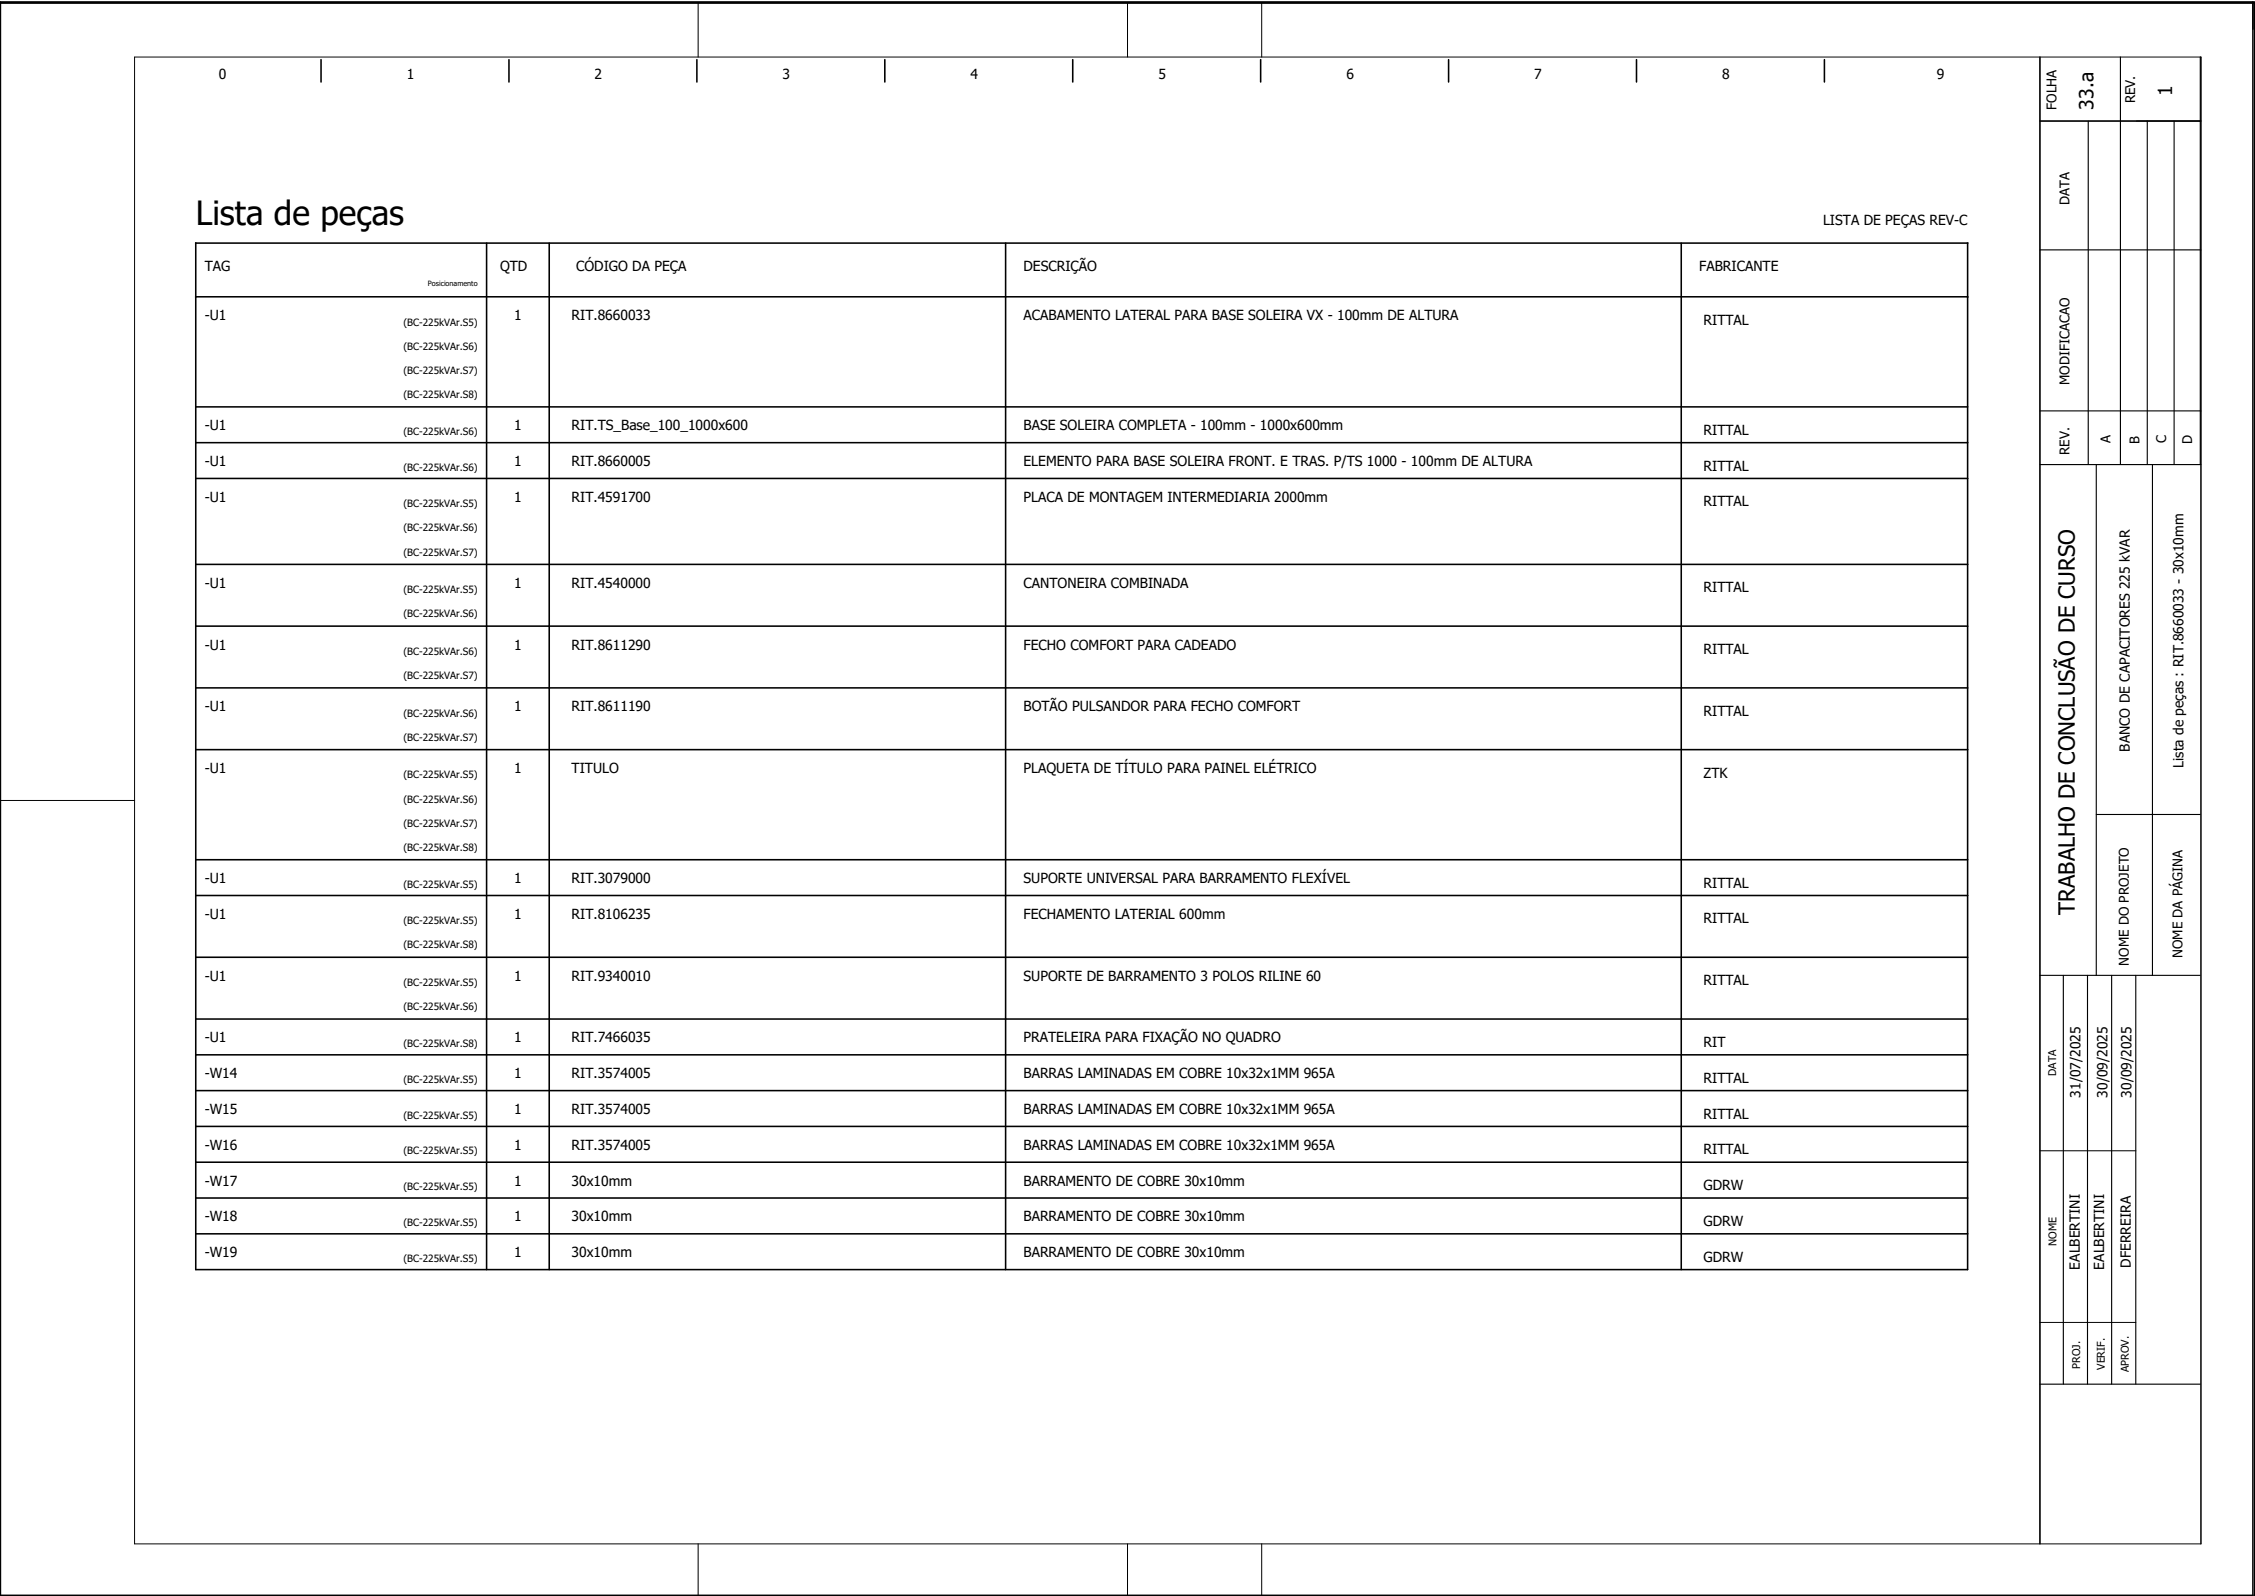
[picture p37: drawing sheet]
<svg xmlns="http://www.w3.org/2000/svg" width="504mm" height="357mm" viewBox="0 0 504 357" stroke-linecap="round" stroke-linejoin="round" font-family="sans-serif">
<defs><g id="words">
<text font-size="7.5" x="43.8" y="50.3">Lista de peças</text>
<text font-size="5" x="463.7" y="204.4" transform="rotate(-90 463.7 204.4)">TRABALHO DE CONCLUSÃO DE CURSO</text>
<g font-size="4.3">
<text x="485.5" y="21.5" transform="rotate(-90 485.5 21.5)">1</text>
<text x="467.9" y="24.5" transform="rotate(-90 467.9 24.5)">33.a</text>
</g>
<g font-size="3.1">
<text x="48.9" y="17.6">0</text>
<text x="90.9" y="17.6">1</text>
<text x="132.9" y="17.6">2</text>
<text x="174.9" y="17.6">3</text>
<text x="216.9" y="17.6">4</text>
<text x="258.9" y="17.6">5</text>
<text x="300.9" y="17.6">6</text>
<text x="342.9" y="17.6">7</text>
<text x="384.9" y="17.6">8</text>
<text x="432.9" y="17.6">9</text>
<text x="407.4" y="50.3">LISTA DE PEÇAS REV-C</text>
<text x="45.7" y="60.6">TAG</text>
<text x="111.8" y="60.6">QTD</text>
<text x="128.8" y="60.6">CÓDIGO DA PEÇA</text>
<text x="228.7" y="60.6">DESCRIÇÃO</text>
<text x="379.8" y="60.6">FABRICANTE</text>
<text x="45.7" y="71.6">-U1</text>
<text x="114.9" y="71.6">1</text>
<text x="127.8" y="71.6">RIT.8660033</text>
<text x="228.7" y="71.6">ACABAMENTO LATERAL PARA BASE SOLEIRA VX - 100mm DE ALTURA</text>
<text x="380.7" y="72.6">RITTAL</text>
<text x="45.7" y="96.2">-U1</text>
<text x="114.9" y="96.2">1</text>
<text x="127.8" y="96.2">RIT.TS_Base_100_1000x600</text>
<text x="228.7" y="96.2">BASE SOLEIRA COMPLETA - 100mm - 1000x600mm</text>
<text x="380.7" y="97.2">RITTAL</text>
<text x="45.7" y="104.2">-U1</text>
<text x="114.9" y="104.2">1</text>
<text x="127.8" y="104.2">RIT.8660005</text>
<text x="228.7" y="104.2">ELEMENTO PARA BASE SOLEIRA FRONT. E TRAS. P/TS 1000 - 100mm DE ALTURA</text>
<text x="380.7" y="105.2">RITTAL</text>
<text x="45.7" y="112.2">-U1</text>
<text x="114.9" y="112.2">1</text>
<text x="127.8" y="112.2">RIT.4591700</text>
<text x="228.7" y="112.2">PLACA DE MONTAGEM INTERMEDIARIA 2000mm</text>
<text x="380.7" y="113.2">RITTAL</text>
<text x="45.7" y="131.4">-U1</text>
<text x="114.9" y="131.4">1</text>
<text x="127.8" y="131.4">RIT.4540000</text>
<text x="228.7" y="131.4">CANTONEIRA COMBINADA</text>
<text x="380.7" y="132.4">RITTAL</text>
<text x="45.7" y="145.2">-U1</text>
<text x="114.9" y="145.2">1</text>
<text x="127.8" y="145.2">RIT.8611290</text>
<text x="228.7" y="145.2">FECHO COMFORT PARA CADEADO</text>
<text x="380.7" y="146.2">RITTAL</text>
<text x="45.7" y="159">-U1</text>
<text x="114.9" y="159">1</text>
<text x="127.8" y="159">RIT.8611190</text>
<text x="228.7" y="159">BOTÃO PULSANDOR PARA FECHO COMFORT</text>
<text x="380.7" y="160">RITTAL</text>
<text x="476" y="168" transform="rotate(-90 476 168)">BANCO DE CAPACITORES 225 kVAR</text>
<text x="45.7" y="172.8">-U1</text>
<text x="114.9" y="172.8">1</text>
<text x="127.8" y="172.8">TITULO</text>
<text x="228.7" y="172.8">PLAQUETA DE TÍTULO PARA PAINEL ELÉTRICO</text>
<text x="380.7" y="173.8">ZTK</text>
<text x="488" y="171.6" transform="rotate(-90 488 171.6)">Lista de peças : RIT.8660033 - 30x10mm</text>
<text x="45.7" y="197.4">-U1</text>
<text x="114.9" y="197.4">1</text>
<text x="127.8" y="197.4">RIT.3079000</text>
<text x="228.7" y="197.4">SUPORTE UNIVERSAL PARA BARRAMENTO FLEXÍVEL</text>
<text x="380.7" y="198.4">RITTAL</text>
<text x="45.7" y="205.4">-U1</text>
<text x="114.9" y="205.4">1</text>
<text x="127.8" y="205.4">RIT.8106235</text>
<text x="228.7" y="205.4">FECHAMENTO LATERIAL 600mm</text>
<text x="380.7" y="206.4">RITTAL</text>
<text x="45.7" y="219.2">-U1</text>
<text x="114.9" y="219.2">1</text>
<text x="127.8" y="219.2">RIT.9340010</text>
<text x="228.7" y="219.2">SUPORTE DE BARRAMENTO 3 POLOS RILINE 60</text>
<text x="380.7" y="220.2">RITTAL</text>
<text x="45.7" y="233">-U1</text>
<text x="114.9" y="233">1</text>
<text x="127.8" y="233">RIT.7466035</text>
<text x="228.7" y="233">PRATELEIRA PARA FIXAÇÃO NO QUADRO</text>
<text x="380.7" y="234">RIT</text>
<text x="45.7" y="241">-W14</text>
<text x="114.9" y="241">1</text>
<text x="127.8" y="241">RIT.3574005</text>
<text x="228.7" y="241">BARRAS LAMINADAS EM COBRE 10x32x1MM 965A</text>
<text x="380.7" y="242">RITTAL</text>
<text x="465" y="245.3" transform="rotate(-90 465 245.3)">31/07/2025</text>
<text x="471" y="245.3" transform="rotate(-90 471 245.3)">30/09/2025</text>
<text x="476.4" y="245.3" transform="rotate(-90 476.4 245.3)">30/09/2025</text>
<text x="45.7" y="249">-W15</text>
<text x="114.9" y="249">1</text>
<text x="127.8" y="249">RIT.3574005</text>
<text x="228.7" y="249">BARRAS LAMINADAS EM COBRE 10x32x1MM 965A</text>
<text x="380.7" y="250">RITTAL</text>
<text x="45.7" y="257">-W16</text>
<text x="114.9" y="257">1</text>
<text x="127.8" y="257">RIT.3574005</text>
<text x="228.7" y="257">BARRAS LAMINADAS EM COBRE 10x32x1MM 965A</text>
<text x="380.7" y="258">RITTAL</text>
<text x="45.7" y="265">-W17</text>
<text x="114.9" y="265">1</text>
<text x="127.8" y="265">30x10mm</text>
<text x="228.7" y="265">BARRAMENTO DE COBRE 30x10mm</text>
<text x="380.7" y="266">GDRW</text>
<text x="45.7" y="273">-W18</text>
<text x="114.9" y="273">1</text>
<text x="127.8" y="273">30x10mm</text>
<text x="228.7" y="273">BARRAMENTO DE COBRE 30x10mm</text>
<text x="380.7" y="274">GDRW</text>
<text x="45.7" y="281">-W19</text>
<text x="114.9" y="281">1</text>
<text x="127.8" y="281">30x10mm</text>
<text x="228.7" y="281">BARRAMENTO DE COBRE 30x10mm</text>
<text x="380.7" y="282">GDRW</text>
<text x="464.8" y="283.7" transform="rotate(-90 464.8 283.7)">EALBERTINI</text>
<text x="470.3" y="283.7" transform="rotate(-90 470.3 283.7)">EALBERTINI</text>
<text x="476.2" y="283.3" transform="rotate(-90 476.2 283.3)">DFERREIRA</text>
</g>
<g font-size="3">
<text x="477.2" y="23.1" transform="rotate(-90 477.2 23.1)">REV.</text>
<text x="459.6" y="24.5" transform="rotate(-90 459.6 24.5)">FOLHA</text>
<text x="462.5" y="45.8" transform="rotate(-90 462.5 45.8)">DATA</text>
<text x="462.5" y="86" transform="rotate(-90 462.5 86)">MODIFICACAO</text>
<text x="462.5" y="101.7" transform="rotate(-90 462.5 101.7)">REV.</text>
<text x="471.7" y="98.9" transform="rotate(-90 471.7 98.9)">A</text>
<text x="478.2" y="99.2" transform="rotate(-90 478.2 99.2)">B</text>
<text x="484.1" y="99.1" transform="rotate(-90 484.1 99.1)">C</text>
<text x="489.9" y="99.2" transform="rotate(-90 489.9 99.2)">D</text>
<text x="475.7" y="215.8" transform="rotate(-90 475.7 215.8)">NOME DO PROJETO</text>
<text x="487.8" y="214.1" transform="rotate(-90 487.8 214.1)">NOME DA PÁGINA</text>
</g>
<g font-size="2.4">
<text x="459.6" y="240.4" transform="rotate(-90 459.6 240.4)">DATA</text>
<text x="459.6" y="278.5" transform="rotate(-90 459.6 278.5)">NOME</text>
<text x="464.9" y="305.9" transform="rotate(-90 464.9 305.9)">PROJ.</text>
<text x="470.4" y="306.1" transform="rotate(-90 470.4 306.1)">VERIF.</text>
<text x="475.8" y="306.6" transform="rotate(-90 475.8 306.6)">APROV.</text>
</g>
<g font-size="2.2">
<text x="90.2" y="72.8">(BC-225kVAr.S5)</text>
<text x="90.2" y="78.2">(BC-225kVAr.S6)</text>
<text x="90.2" y="83.6">(BC-225kVAr.S7)</text>
<text x="90.2" y="89">(BC-225kVAr.S8)</text>
<text x="90.2" y="97.2">(BC-225kVAr.S6)</text>
<text x="90.2" y="105.2">(BC-225kVAr.S6)</text>
<text x="90.2" y="113.4">(BC-225kVAr.S5)</text>
<text x="90.2" y="118.8">(BC-225kVAr.S6)</text>
<text x="90.2" y="124.2">(BC-225kVAr.S7)</text>
<text x="90.2" y="132.6">(BC-225kVAr.S5)</text>
<text x="90.2" y="138">(BC-225kVAr.S6)</text>
<text x="90.2" y="146.4">(BC-225kVAr.S6)</text>
<text x="90.2" y="151.8">(BC-225kVAr.S7)</text>
<text x="90.2" y="160.2">(BC-225kVAr.S6)</text>
<text x="90.2" y="165.6">(BC-225kVAr.S7)</text>
<text x="90.2" y="174">(BC-225kVAr.S5)</text>
<text x="90.2" y="179.4">(BC-225kVAr.S6)</text>
<text x="90.2" y="184.8">(BC-225kVAr.S7)</text>
<text x="90.2" y="190.2">(BC-225kVAr.S8)</text>
<text x="90.2" y="198.4">(BC-225kVAr.S5)</text>
<text x="90.2" y="206.6">(BC-225kVAr.S5)</text>
<text x="90.2" y="212">(BC-225kVAr.S8)</text>
<text x="90.2" y="220.4">(BC-225kVAr.S5)</text>
<text x="90.2" y="225.8">(BC-225kVAr.S6)</text>
<text x="90.2" y="234">(BC-225kVAr.S8)</text>
<text x="90.2" y="242">(BC-225kVAr.S5)</text>
<text x="90.2" y="250">(BC-225kVAr.S5)</text>
<text x="90.2" y="258">(BC-225kVAr.S5)</text>
<text x="90.2" y="266">(BC-225kVAr.S5)</text>
<text x="90.2" y="274">(BC-225kVAr.S5)</text>
<text x="90.2" y="282">(BC-225kVAr.S5)</text>
</g>
<text font-size="1.6" x="95.6" y="64">Posicionamento</text>
</g></defs>
<g fill="none" stroke="#000" stroke-width=".35">
<path d="M.1 .5h503.4v356h-503.4zM71.8 13.3v5M113.8 13.3v5M155.7 13.3v5M197.7 13.3v5M239.7 13.3v5M281.7 13.3v5M323.8 13.3v5M365.7 13.3v5M407.8 13.3v5M43.8 54.3h396v229.4h-396zM108.8 54.3v229.4"/>
<path d="M122.8 54.3v229.4M224.8 54.3v229.4M375.8 54.3v229.4M43.8 66.3h396M43.8 90.9h396M43.8 98.9h396M43.8 106.9h396M43.8 126.1h396M43.8 139.9h396M43.8 153.7h396M43.8 167.5h396M43.8 192.1h396"/>
<path d="M43.8 200.1h396M43.8 213.9h396M43.8 227.7h396M43.8 235.7h396M43.8 243.7h396M43.8 251.7h396M43.8 259.7h396M43.8 267.7h396M43.8 275.7h396"/>
</g>
<path d="M.1 .8h503.8M30.1 12.7h461.8v332.3h-461.8zM156 .8v11.9M252 .8v11.9M282 .8v11.9M.1 178.9h30M455.9 257.2h21.4M455.9 295.5h21.4M.1 356.7v-356.2h503.8v356.2M156 345v11.7M252 345v11.7M282 345v11.7" fill="none" stroke="#000" stroke-width=".22"/>
<g fill="none" stroke="#000" stroke-width=".25">
<path d="M455.9 12.7v332.3M473.9 12.7v91.1M491.7 12.7v91.1M455.9 27.1h36M466.7 27.1v76.7M479.9 27.1v76.7M485.9 27.1v76.7M455.9 55.8h36M455.9 91.8h36M455.9 103.8h36M468.5 103.8v114.2M481.1 103.8v114.2"/>
<path d="M468.5 182h23.2M455.9 218h35.8M461.1 218v91.3M466.5 218v91.3M471.9 218v91.3M477.3 218v91.3M455.9 309.3h35.9"/>
</g>
<use href="#words"/>
</svg>
